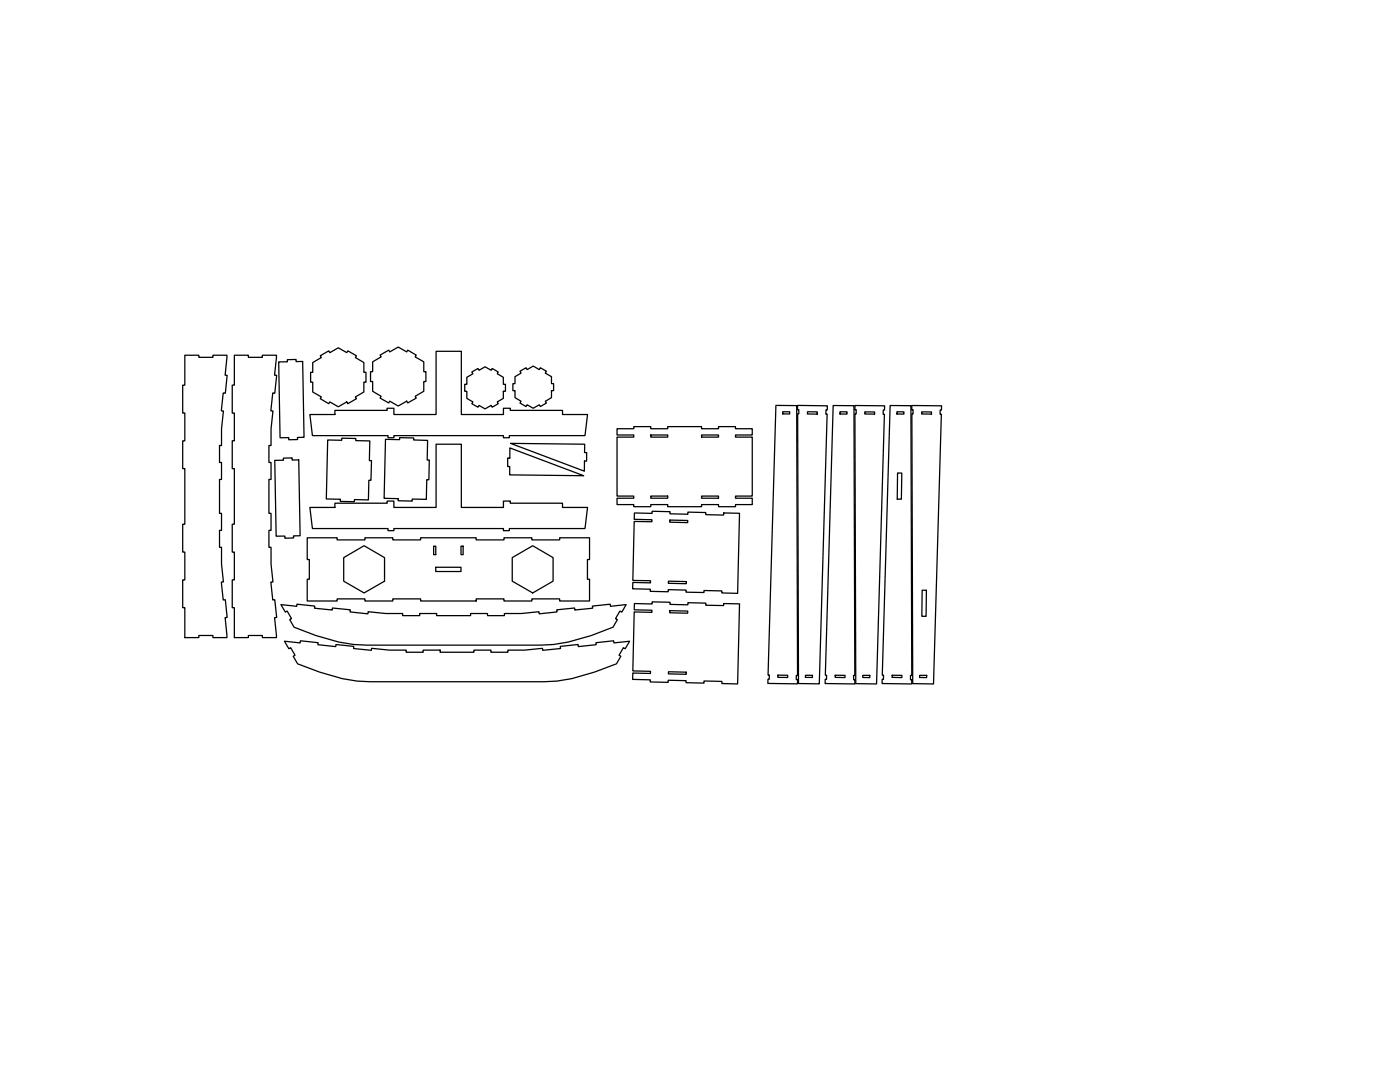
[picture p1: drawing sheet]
<svg xmlns="http://www.w3.org/2000/svg" width="279mm" height="216mm" viewBox="0 0 279 216" stroke-linecap="round" stroke-linejoin="round" font-family="sans-serif">
<!-- layer: 0 -->
<g fill="none" stroke="#000" stroke-width=".25">
<path d="M36.9 70.9h2.8v.4h2.8v-.4h2.8l-.4 4h.4l-.3 3.6-.5-.1-.3 3.6h.4l-.4 3.5v3.4h-.4v3.4h.4v3.4h-.4v6.7h.4v3.4h-.4v3.4h.4v3.4l.4 3.5-.4 .1 .3 3.5h.5l.3 3.5h-.4l.4 4h-2.8v-.4h-2.8v.4h-2.8v-5.9h-.4v-5.6h.4v-5.5h-.4v-5.6h.4v-11.1h-.4v-5.5h.4v-5.6h-.4v-5.6h.4zM46.8 70.9h2.8v.4h2.8v-.4h2.8l-.4 4h.4l-.4 3.6-.4-.1-.3 3.6h.4l-.4 3.5v3.4h-.4v3.4h.4v3.4h-.4v6.7h.4v3.4h-.4v3.4h.4v3.4l.4 3.5-.4 .1 .3 3.5h.4l.4 3.5h-.4l.4 4h-2.8v-.4h-2.8v.4h-2.8v-5.9h-.5v-5.6h.5v-5.5h-.5v-5.6h.5v-11.1h-.5v-5.5h.5v-5.6h-.5v-5.6h.5zM55.6 72.2h1.8v-.4l1.7-.1v.5l1.3-.1 .3 15.2h-1.3v.4h-1.8v-.4h-1.7zM62.4 72.3l1.7-1-.2-.3 1.7-1 .2 .4 1.7-1 1.7 1 .2-.4 1.7 1-.2 .3 1.7 1v2h.4v2h-.4v1.9l-1.7 1 .2 .4-1.7 1-.2-.4-1.7 1-1.7-1-.2 .4-1.7-1 .2-.4-1.7-1v-1.9h-.4v-2h.4zM74.4 72.2l1.7-1-.2-.3 1.7-1 .2 .3 1.7-.9 1.7 .9 .2-.3 1.7 1-.2 .3 1.7 1v2h.4v1.9h-.4v2l-1.7 1 .2 .3-1.7 1-.2-.4-1.7 1-1.7-1-.2 .4-1.7-1 .2-.3-1.7-1v-2h-.5v-1.9h.5zM94.2 74.2l1.2-.7 .2 .4 1.2-.7 1.2 .7 .2-.4 1.2 .7-.2 .4 1.2 .7v1.4h.5v1.4h-.5v1.4l-1.2 .7 .2 .4-1.2 .7-.2-.4-1.2 .7-1.2-.7-.2 .4-1.2-.7 .2-.4-1.2-.7v-1.4h-.5v-1.4h.5v-1.4l1.2-.7zM103.8 74.1l1.2-.7 .2 .4 1.2-.8 1.2 .8 .2-.4 1.2 .7-.2 .4 1.3 .7v1.4h.4v1.3h-.4v1.4l-1.3 .8 .2 .3-1.2 .7-.2-.3-1.2 .7-1.2-.7-.2 .3-1.2-.7 .2-.3-1.2-.8v-1.4h-.4v-1.3h.4v-1.4l1.2-.7zM54.8 91.9l1.8-.1v-.4h1.7v.4h1.3l.3 15.1h-1.3v.5h-1.8v-.4h-1.7zM61.8 82.7h5v-.8h10.5v-.4h1.3v1.2h8.4v-12.6h5.1v12.6h8.4v-1.2h1.3v.4h10.5v.8h5l-.6 4.2h-15l-.1 .4h-1.1v-.4h-21.9v.4h-1.2v-.4h-15.1zM65.4 87.8l2.8 .1v-.5l2.8 .1v.4l2.8 .1-.1 3.9h.4l-.1 3.9h-.4l-.1 4-2.8-.1v.4l-2.8-.1v-.4h-2.8zM76.9 87.7h2.8v-.4l2.9 .1-.1 .4 2.8 .1v3.9h.4l-.1 3.9h-.4l-.1 3.9h-2.8v.4l-2.8-.1v-.4l-2.8-.1zM101.8 89.4l14.7 5.5-14.8-.1v-1.7h-.4v-1.7h.4z"/>
<path d="M101.9 88.5l14.8 .1v1.7h.4v1.7h-.5v2zM123.1 85.5h3.4v-.4h3.4v.4h3.4v-.4h6.7v.4h3.4v-.4h3.4v.4h3.3v1.3h-3.3v.4h3.3v11.8h-3.3v.4h3.3v1.3h-3.3v.4h-3.4v-.4h-3.4v.4h-6.7v-.4h-3.4v.4h-3.4v-.4h-3.4v-1.3h3.4v-.4h-3.4v-11.8h3.4v-.4h-3.4zM129.9 86.8h3.4v.4h-3.4zM129.9 99h3.4v.4h-3.4zM140 99h3.4v.4h-3.4zM140 86.8h3.4v.4h-3.4zM154.8 80.9h4.2l.2 53.9h-.3v.8h.3v.9l-6-.1 .1-.9h.2v-.8h-.2zM156.2 82.2h1.4v.4h-1.4zM159.2 80.9l5.9 .1v.8h-.3v.8h.3l-1.6 53.9-4.1-.1-.2-53.8h.2v-.9h-.2zM161.2 82.2h1.9v.4h-2zM166.3 80.9l4.1 .1 .2 53.8h-.3l.1 .8h.2v.9l-5.9-.1v-.9l.2 .1 .1-.9h-.3zM167.6 82.2h1.5l-.1 .4h-1.4z"/>
<path d="M170.6 80.9l5.9 .1v.8h-.2l-.1 .8 .3 .1-1.6 53.8-4.1-.1-.2-53.8h.3v-.9h-.3zM172.6 82.2h2l-.1 .4h-1.9zM177.6 80.9l4.2 .1 .2 53.8h-.3v.8h.3v.9l-6-.1 .1-.9 .2 .1v-.9h-.2zM179 82.2h1.4v.4h-1.4zM179.1 94.4h.9l-.1 5.2h-.8zM182 80.9l5.9 .1v.8h-.3v.8l.3 .1-1.6 53.8-4.1-.1-.2-53.8h.2v-.9h-.2zM184 82.2h1.9v.4h-2zM61.3 107.3h6v.4h5.5v-.4h5.6v.4h5.5v-.4h11.1v.4h5.6v-.4h5.5v.4h5.6v-.4h6v4.3h-.5v4h.5v4.3h-6v-.4h-5.6v.4h-5.5v-.4h-5.6v.4h-11.1v-.4h-5.5v.4h-5.6v-.4h-5.5v.4h-6v-4.3h.4v-4h-.4zM61.8 101.3h5v-.9h10.5v-.4h1.3v1.3h8.4v-12.7h5.1v12.7h8.4v-1.3h1.3v.4h10.5v.9h5l-.6 4.2h-15l-.1 .4h-1.1v-.4h-21.9v.4h-1.2v-.4h-15.1zM68.6 111.3l4.1-2.4 4 2.4v4.7l-4 2.3-4.1-2.3zM86.5 109h.5v1.7h-.5zM87 113.2h5v.8h-5z"/>
<path d="M92 109h.4v1.7h-.4zM102.2 111.3l4.1-2.4 4.1 2.4v4.7l-4.1 2.3-4.1-2.3zM126.6 102.4h3.5v-.4l3.6 .1v.4l3.6 .1v-.4l3.6 .1v.4l3.5 .1v-.4h3.2l-.4 16-3.1-.1v-.4l-3.6-.1v.4h-3.6v-.5h-3.5l-.1 .4-3.5-.1v-.4l-3.5-.1v-1.3l3.5 .1v-.4l-3.5-.1 .3-11.8 3.5 .1v-.4l-3.5-.1zM133.4 116h3.6v.5l-3.6-.1zM133.7 103.8l3.6 .1-.1 .4-3.5-.1zM184 117.8h.9l-.1 5.2h-.8zM56.1 120.6l3.1 .4 .1-.4 3.5 .3v.5l3.5 .3 .1-.4 3.5 .4v.4l3.5 .4 .1-.4 3.5 .3h3.4v.4h3.3v-.4h3.4v.4h6.8v-.4h3.4v.4h3.4v-.4h3.3l3.6-.3v.4l3.6-.4-.1-.4 3.6-.4v.4l3.6-.3-.1-.5 3.6-.3v.4l3.2-.4-.9 1.5-.4-.2-.9 1.5 .4 .2-.9 1.6a35.8 35.8 0 0 1-14.4 3.5h-34.7l-2.6-.1-3-.5-4.5-1.3-4.4-1.6-.9-1.6 .4-.2-.9-1.5-.3 .2zM56.8 127.9l3.1 .4 .1-.4 3.5 .3v.4l3.5 .4v-.4l3.6 .4v.4l3.5 .4 .1-.4 3.5 .3h3.4v.4h3.3v-.4h3.4v.4h6.8v-.4h3.4v.4h3.4v-.4h3.3l3.6-.3v.4l3.6-.4-.1-.4 3.6-.4v.4l3.6-.4-.1-.4 3.6-.3v.4l3.2-.4-.9 1.5-.4-.2-.9 1.5 .4 .3-.9 1.5-4.3 1.6-4.6 1.3-2.9 .5-2.6 .1h-34.8l-2.5-.1-3-.5-4.5-1.3-4.4-1.6-.9-1.5 .4-.3-.9-1.5-.3 .2zM126.6 120.4l3.5 .1v-.4l3.6 .1v.4l3.6 .1v-.4h3.6v.5h3.5v-.4l3.2 .1-.4 16-3.1-.1v-.4l-3.6-.1v.4l-3.6-.1v-.4l-3.5-.1-.1 .5-3.5-.1v-.4l-3.5-.1v-1.3l3.5 .1v-.4l-3.5-.1 .3-11.8 3.5 .1v-.4l-3.5-.1zM133.4 134l3.6 .1v.4h-3.6zM133.7 121.8l3.6 .1-.1 .5-3.5-.1zM155.3 134.7h1.9v.5h-2z"/>
<path d="M160.8 134.7l1.4 .1-.1 .4h-1.4zM166.7 134.7l1.9 .1v.4h-1.9zM172.2 134.8h1.4v.4h-1.4zM178 134.7l2 .1v.4h-2zM183.5 134.8h1.4v.4h-1.4z"/>
</g>
</svg>
